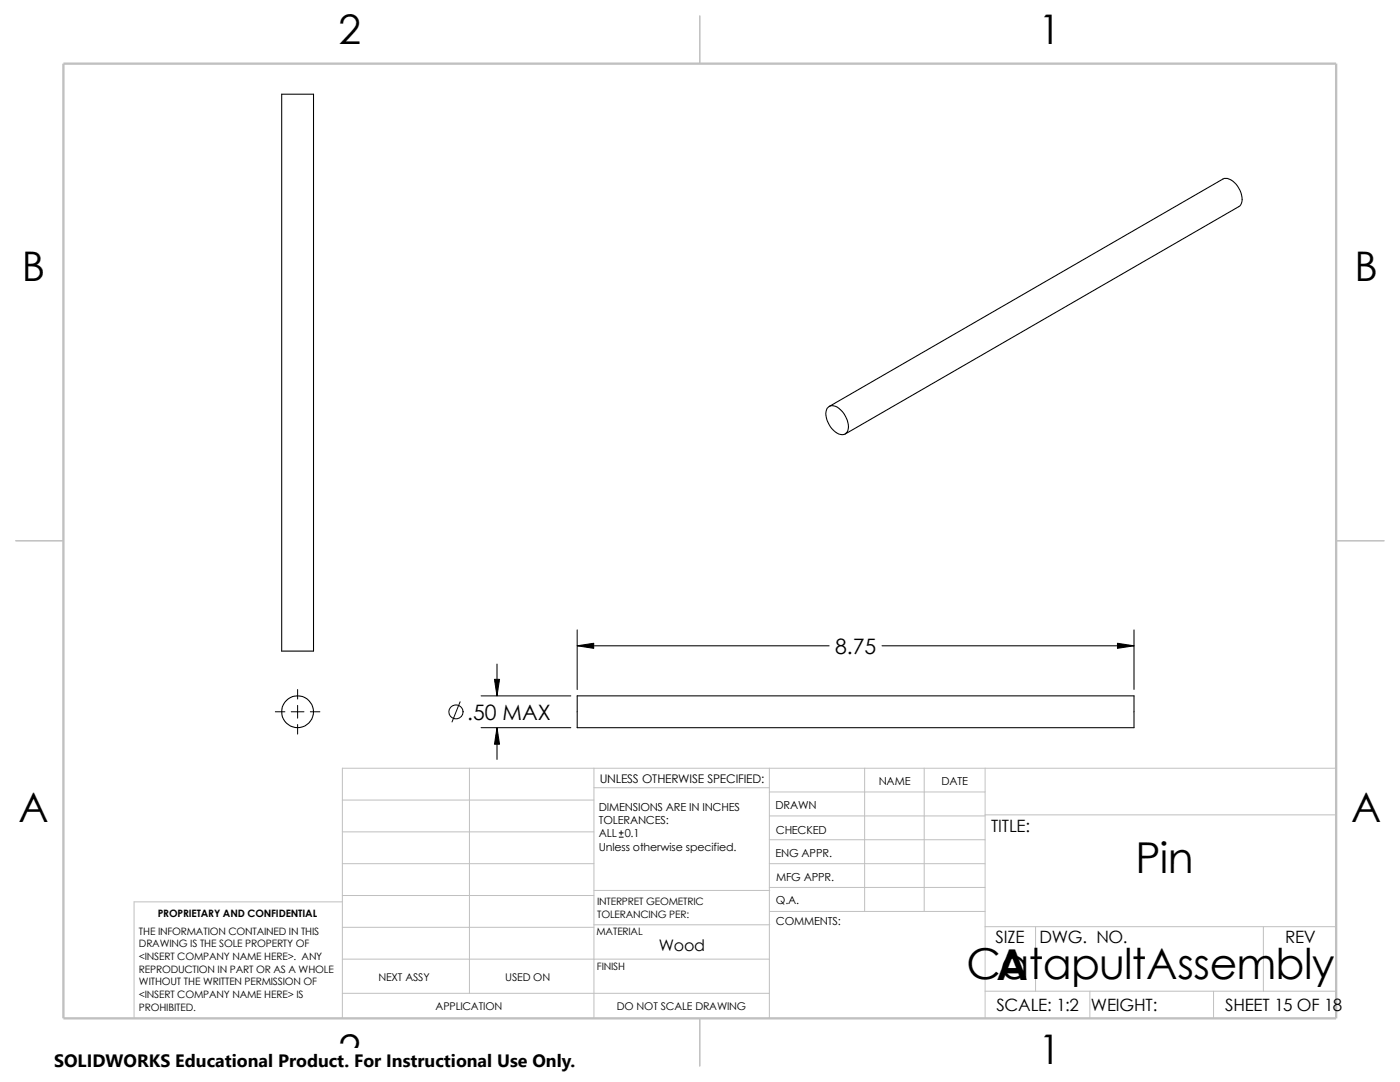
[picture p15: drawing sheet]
<svg xmlns="http://www.w3.org/2000/svg" width="279mm" height="216mm" viewBox="0 0 279 216" stroke-linecap="round" stroke-linejoin="round" font-family="sans-serif">
<defs><g id="words">
<g font-size="8.5">
<text x="226.6" y="174.1">Pin</text>
<text x="192.9" y="195.3">CatapultAssembly</text>
<text x="198.8" y="195.5">A</text>
</g>
<g font-size="8.1">
<text x="67.6" y="8.8">2</text>
<text x="207.3" y="8.8">1</text>
<text x="4.4" y="56.1">B</text>
<text x="270.3" y="56.1">B</text>
<text x="3.7" y="164.1">A</text>
<text x="269.6" y="164.1">A</text>
<text x="67.6" y="212.3">2</text>
<text x="207.3" y="212.3">1</text>
</g>
<g font-size="4.2">
<text x="166.7" y="130.5">8.75</text>
<text x="93.3" y="143.7">.50 MAX</text>
</g>
<text font-size="3.6" x="10.8" y="213">SOLIDWORKS Educational Product. For Instructional Use Only.</text>
<g font-size="3.4">
<text x="197.8" y="166">TITLE:</text>
<text x="198.7" y="188.1">SIZE</text>
<text x="207.5" y="188.1">DWG. NO.</text>
<text x="256.5" y="188.2">REV</text>
<text x="198.8" y="201.7">SCALE: 1:2</text>
<text x="217.7" y="201.8">WEIGHT:</text>
<text x="244.5" y="201.7">SHEET 15 OF 18</text>
</g>
<text font-size="3.2" x="131.5" y="189.8">Wood</text>
<text font-size="2.4" x="119.7" y="156.2">UNLESS OTHERWISE SPECIFIED:</text>
<g font-size="2.2">
<text x="119.5" y="161.8">DIMENSIONS ARE IN INCHES</text>
<text x="154.8" y="161.5">DRAWN</text>
<text x="175.4" y="156.7">NAME</text>
<text x="187.9" y="156.7">DATE</text>
<text x="119.5" y="164.4">TOLERANCES:</text>
<text x="119.5" y="167.1">ALL</text>
<text x="124.7" y="167.1">0.1</text>
<text x="154.8" y="166.3">CHECKED</text>
<text x="119.5" y="169.8">Unless otherwise specified.</text>
<text x="154.8" y="171">ENG APPR.</text>
<text x="154.9" y="175.7">MFG APPR.</text>
<text x="154.9" y="184.7">COMMENTS:</text>
<text x="154.9" y="180.5">Q.A.</text>
</g>
<g font-size="2.1">
<text x="75.5" y="195.7">NEXT ASSY</text>
<text x="100.8" y="195.7">USED ON</text>
<text x="86.9" y="201.5">APPLICATION</text>
<text x="123.1" y="201.6">DO NOT SCALE DRAWING</text>
</g>
<g font-size="2">
<text x="31.5" y="183">PROPRIETARY AND CONFIDENTIAL</text>
<text x="119.2" y="180.6">INTERPRET GEOMETRIC</text>
<text x="119.2" y="183.1">TOLERANCING PER:</text>
<text x="27.7" y="186.5">THE INFORMATION CONTAINED IN THIS</text>
<text x="27.7" y="189.1">DRAWING IS THE SOLE PROPERTY OF</text>
<text x="27.7" y="191.6">&lt;INSERT COMPANY NAME HERE&gt;. ANY</text>
<text x="119" y="186.6">MATERIAL</text>
<text x="27.7" y="194.1">REPRODUCTION IN PART OR AS A WHOLE</text>
<text x="27.7" y="196.6">WITHOUT THE WRITTEN PERMISSION OF</text>
<text x="119.1" y="193.5">FINISH</text>
<text x="27.7" y="199.1">&lt;INSERT COMPANY NAME HERE&gt; IS</text>
<text x="27.7" y="201.7">PROHIBITED.</text>
</g>
</g></defs>
<g fill="none" stroke="#c0c0c0" stroke-width=".2">
<path d="M68.3 159.6h50.2M93.7 153.3v44.9M118.5 157.2h35M118.5 153.3v49.9M153.5 158h43.1M153.5 153.3v49.9M172.6 153.3v28.6M184.4 153.3v28.6M196.6 153.3v49.9M266.7 153.3h-198.4v49.9M68.3 180h-41.5v23.2M68.3 172.3h50.2"/>
<path d="M68.3 166h50.2M68.3 178.7h50.2M118.5 177.7h35.1M153.5 177.1h43.1M153.5 172.3h43.1M153.5 162.8h43.1M153.5 167.6h43.1M196.6 162.6h70.1M68.3 191.4h85.2M68.3 185h50.2M68.3 198.2h85.2M118.5 184.5h35.1"/>
<path d="M153.6 181.9h43M196.6 184.9h70.1M196.6 197.8h70.1M206.7 184.9v12.9M217.5 197.8v5.4M242.2 197.8v5.4M252.1 184.9v12.9"/>
</g>
<path d="M139.7 3.2v9.5M3.1 107.9h9.6M266.7 107.9h9.5M139.7 203.2v9.5" fill="none" stroke="#c0c0c0" stroke-width=".21"/>
<path d="M12.7 12.7h254v190.5h-254z" fill="none" stroke="#c0c0c0" stroke-width=".47"/>
<g fill="none" stroke="#000" stroke-width=".21">
<path d="M56.2 18.8h6.4v111.1h-6.4zM165.3 81.3a1.8 1.8 0 0 1 2.5 .5 4.2 4.2 0 0 1 1.3 4.4 1.53 1.53 0 0 1-2.4 0 4.3 4.3 0 0 1-1.6-4.7zM165.5 81.1l78.6-45.4a2.54 2.54 0 0 1 2.9 1.4 3.5 3.5 0 0 1 .5 4l-78.8 45.5M115.2 138.9h111.1v6.3h-111.1z"/>
<circle cx="59.4" cy="142" r="3.2"/>
</g>
<g fill="none" stroke="#000" stroke-width=".2">
<path d="M59.4 137.6v1.9M96 138.9h17.9M99.2 132.5v6.4M115.2 125.7v11.9M115.2 128.9h50.3M176 128.9h50.3M226.3 125.7v11.9M54.9 142h2M58.1 142h2.6M59.4 140.8v2.5M59.4 144.6v1.9M61.9 142h1.9"/>
<path d="M91.8 140l-1.6 4.1M96 145.2h17.9M99.2 145.2v6.4M123.6 167h.8M123.6 166.2h.8M124 165.8v.8"/>
<circle cx="91" cy="142" r="1.4"/>
</g>
<path d="M98.7 135.6h1l-.5 3.3zM115.2 128.9l3.3-.5v1zM223 128.4l3.3 .5-3.3 .5zM99.2 145.2l.5 3.3h-1z" fill="#000" stroke="#000" stroke-width=".2"/>
<path d="M10.8 209.2h104.1v6.7h-104.1z" fill="#fff"/>
<use href="#words"/>
</svg>
